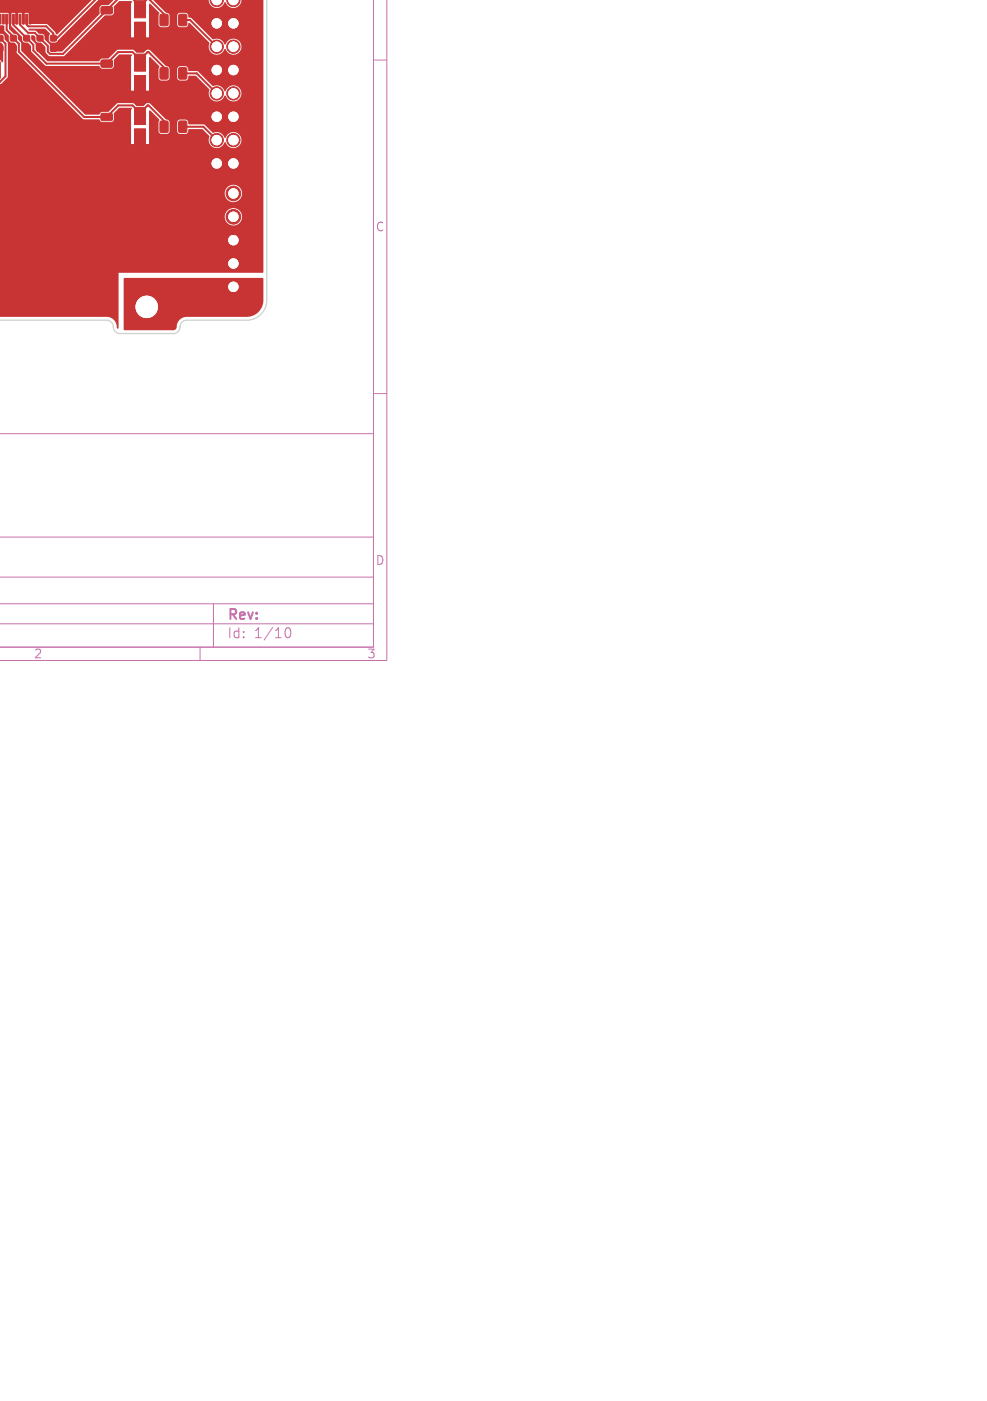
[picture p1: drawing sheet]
<svg xmlns="http://www.w3.org/2000/svg" width="148mm" height="210mm" viewBox="0 0 148 210" stroke-linecap="round" stroke-linejoin="round" font-family="sans-serif">
<defs><g id="words">
<g font-size="2.1" fill="#c872ab">
<text x="34" y="93.3">Rev:</text>
<text x="34" y="95.9">Id:</text>
<text x="38.1" y="95.9">1/10</text>
</g>
<g font-size="1.8" fill="#c872ab">
<text x="56.3" y="34.9">C</text>
<text x="56.3" y="84.9">D</text>
<text x="5" y="98.9">2</text>
<text x="55" y="98.9">3</text>
</g>
</g></defs>
<path d="M56 0v97h-56h56v-32h-56M58 0v99h-58M56 9h2M56 59h2M0 93.5h56M0 90.5h56M0 86.5h56M0 80.5h56M30 97v2M32 90.5v6.5M42.7 94.7a.55 .55 0 0 1 .4-.6h.1a.94 .94 0 0 1 0 1.5h-.1a.55 .55 0 0 1-.4-.6" fill="none" stroke="#c872ab" stroke-width=".15"/>
<g fill="#c83434" stroke="#c83434" stroke-width=".15">
<path d="M24 10.2l1-.1 .2 .2v1.3l-.1 .3h-.9l-.2-.2z"/>
<path d="M26.8 10.2l1-.1 .2 .2v1.3l-.1 .3h-.9l-.2-.2z"/>
<path d="M31.5 0l1.9-.1a.96 .96 0 0 1-.9 1.1 .96 .96 0 0 1-1-1z"/>
<path d="M34 0l1.9-.1a.96 .96 0 0 1-.9 1.1 .96 .96 0 0 1-1-1z"/>
<path d="M15.2 1h1.5l.2 .2v.7l-.3 .2h-1.3l-.2-.2z"/>
<path d="M15.2 4l1.5-.1 .2 .3v.7l-.3 .1h-1.3l-.2-.2z"/>
<path d="M-.1 9.2l.1 .2v2.2l-.1 .3z"/>
<path d="M5.6 5.3h.8v.8h-.8z"/>
<path d="M5.6 6.9h.8v.8h-.8z"/>
<path d="M-.1 5.3h.4l.2 .1v.6l-.2 .2h-.4z"/>
<path d="M-.1 6.8h.4l.2 .2v.5l-.2 .2h-.4z"/>
<path d="M15.2 17h1.5l.2 .2v.7l-.3 .2h-1.3l-.2-.2z"/>
<path d="M15.2 20l1.5-.1 .2 .3v.7l-.3 .1h-1.3l-.2-.2z"/>
<path d="M1.6 5.3h.8v.8h-.8z"/>
<path d="M1.6 6.9h.8v.8h-.8z"/>
<path d="M15.2 9h1.5l.2 .2v.7l-.3 .2h-1.3l-.2-.2z"/>
<path d="M15.2 12l1.5-.1 .2 .3v.7l-.3 .1h-1.3l-.2-.2z"/>
<path d="M20.2 3.3h1.6v2.6h-1.6z"/>
<path d="M20.2 .1h1.6v2.6h-1.6z"/>
<path d="M3.6 5.3h.8v.8h-.8z"/>
<path d="M3.6 6.9h.8v.8h-.8z"/>
<path d="M7.6 5.3h.8v.8h-.8z"/>
<path d="M7.6 6.9h.8v.8h-.8z"/>
<path d="M20.2 19.3h1.6v2.6h-1.6z"/>
<path d="M20.2 16.1h1.6v2.6h-1.6z"/>
<path d="M-.1 2.1l.2 .1v1.4h-.2z"/>
<path d="M.4 2.1l.3 .1-.1 1.4-.3-.1z"/>
<path d="M.9 2.1l.3 .1-.1 1.4-.3-.1z"/>
<path d="M1.4 2.1l.3 .1-.1 1.4-.3-.1z"/>
<path d="M1.9 2.1l.2 .1v1.4l-.3-.1z"/>
<path d="M2.4 2.1l.3 .1-.1 1.4-.3-.1z"/>
<path d="M2.9 2.1l.2 .1v1.4l-.3-.1z"/>
<path d="M3.4 2.1l.3 .1-.1 1.4-.3-.1z"/>
<path d="M3.9 2.1l.2 .1v1.4l-.3-.1z"/>
<path d="M4.4 2.1l.2 .1v1.4l-.3-.1z"/>
<path d="M24 18.2l1-.1 .2 .2v1.3l-.1 .3h-.9l-.2-.2z"/>
<path d="M26.8 18.2l1-.1 .2 .2v1.3l-.1 .3h-.9l-.2-.2z"/>
<path d="M26.9 42.7l3.2-.1 .2 .3v1.1l-.3 .2h-3l-.1-.2z"/>
<path d="M26.9 38.4h3.2l.2 .2v1.2l-.3 .1h-3l-.1-.2z"/>
<path d="M20.2 11.3h1.6v2.6h-1.6z"/>
<path d="M20.2 8.1h1.6v2.6h-1.6z"/>
<path d="M24 2.2l1-.1 .2 .2v1.3l-.1 .3h-.9l-.2-.2z"/>
<path d="M26.8 2.2l1-.1 .2 .2v1.3l-.1 .3h-.9l-.2-.2z"/>
<circle cx="32.5" cy="24.5" r="1"/>
<circle cx="32.5" cy="21" r="1"/>
<circle cx="32.5" cy="17.5" r="1"/>
<circle cx="32.5" cy="14" r="1"/>
<circle cx="32.5" cy="10.5" r="1"/>
<circle cx="32.5" cy="7" r="1"/>
<circle cx="32.5" cy="3.5" r="1"/>
<circle cx="35" cy="24.5" r="1"/>
<circle cx="35" cy="21" r="1"/>
<circle cx="35" cy="17.5" r="1"/>
<circle cx="35" cy="14" r="1"/>
<circle cx="35" cy="10.5" r="1"/>
<circle cx="35" cy="7" r="1"/>
<circle cx="35" cy="3.5" r="1"/>
<circle cx="22" cy="46" r="3.2"/>
<circle cx="35" cy="43" r="1.1"/>
<circle cx="35" cy="39.5" r="1.1"/>
<circle cx="35" cy="36" r="1.1"/>
<circle cx="35" cy="32.5" r="1.1"/>
<circle cx="35" cy="29" r="1.1"/>
</g>
<g fill="none" stroke="#c83434" stroke-width=".3">
<path d="M14.3 0l-5.8 5.7h-.5v-.7l-1.1-1h-2.7l-.2-.3v-.8M17.6 -.1l-8.1 8.2h-2l-.3-.4v-.8l-2-2h-1l-1.2-1.2v-.8M20 0l1 .9M22 0l-1 .9M22.4 0l2.2 2.1v.9M32.4 0h.1M-.1 5.7l.9 .9v4.8l-.9 .9M1 2.9v1.6l1 1v.2l.8 .9v1.1l9.8 9.8h3.4l1.7-1.7h2.2l1.1 1.1M2 2.9v.8l3 3v.9l2 1.9h9l1.7-1.7h2.2l1.1 1.1M21 16.9l1.1-1.1h.2l2.3 2.3v.9M21 8.9l1.1-1.1h.2l2.3 2.3v.9M21 .9v.5"/>
<path d="M21 8.9v.5M21 16.9v.5M27.4 3h1.1l4 4M27.4 19h3.1l2 2M27.4 11h2.1l3 3"/>
</g>
<g fill="#c83434">
<path d="M18.6 41.7h20.8l.1 .1v3.2a2.5 2.5 0 0 1-2.5 2.5h-9.1a1.68 1.68 0 0 0-1.5 1.7l-.4 .3h-7.4z"/>
<path d="M-.1 -.1h36.3h-36.3h.8h-.8v3.7v-3.7h39.6v40.9l-21.7 .1v8.2l-.1 .2-.1-.1a1.63 1.63 0 0 0-1.5-1.7h-16.2v2v-17.1h33.8v.2a1.3 1.3 0 0 0 2 1 1.3 1.3 0 0 0 0-2.2 1.3 1.3 0 0 0-2 1h-33.8v-3.5h33.8v.2a1.3 1.3 0 0 0 2 1 1.3 1.3 0 0 0 0-2.2 1.3 1.3 0 0 0-2 1h-33.8v-25.9v9.6l.3-.1 1-1v-5l-.5-.6-.1-.7-.2-.1h-.5v-1.3h.3l.4 .1 .1 .7 .6 .8 .1 .8 .2 .2h.6l.2 .3 .1 1.3 9.9 9.8 2.4 .1 .5 .4h1.4l.2-.1 .2-.3-.1-.9 .8-.8h1.9l.1 .1-.1 .1v5.2h.4v-2.2l.1-.1h1.6l.1 2.3h.4v-4.9l.2-.2 1.4 1.5-.1 .3v1.4l.2 .3h1.2l.2-.3v-1.4h1.2v1.5l.3 .3h1a.72 .72 0 0 0 .4-.7h2.1l1 1a1.25 1.25 0 0 0 .7 1.7 1.25 1.25 0 0 0 1.6-.8l.2 .1a1.21 1.21 0 0 0 1.8 .5 1.21 1.21 0 0 0 0-1.9 1.21 1.21 0 0 0-1.9 .7h-.1a1.38 1.38 0 0 0-1.8-.8l-1.3-1.2-2.4-.1a.52 .52 0 0 0-.4-.7h-.9l-.2 .2-.1 .2h-1.2a.54 .54 0 0 0-.5-.4l-2.6-2.4h-.3l-.5 .4h-1l-.6-.4h-2.2l-1.5 1.3h-.9l-.5 .4h-2.1l-9.5-9.6v-1.1l-.5-.6v-.4a.56 .56 0 0 0-.7-.5l-.6-.7v-2.1h.2l.1 1.7 1.6 1.6v.6l.2 .2 .7 .1 .4 .4 .1 1 2.2 2.1h7.9l.5 .4h1.4l.2-.1 .2-.3-.1-.9 .8-.8h1.9l.1 .1-.1 .1v5.2h.4v-2.2l.1-.1h1.6l.1 2.3h.4l.1-5h.2l1.3 1.4-.1 .3v1.4l.2 .3h1.2l.2-.3v-1.4h1.2v1.4l.1 .2 .3 .2h.9a.6 .6 0 0 0 .3-.7h1.2l2 2a1.31 1.31 0 0 0 1 1.8 1.4 1.4 0 0 0 1.3-.9l.2 .1a1.21 1.21 0 0 0 1.8 .5 1.21 1.21 0 0 0 0-1.9 1.21 1.21 0 0 0-1.9 .7h-.1a1.38 1.38 0 0 0-1.8-.8l-2.2-2.2-1.5-.1a.52 .52 0 0 0-.4-.7h-.9l-.2 .2-.1 .2h-1.2a.54 .54 0 0 0-.5-.4l-2.6-2.4h-.3l-.5 .4h-1l-.6-.4h-2.2l-1.4 1.2-1 .1-.5 .4h-7.6l-1.8-1.7-.1-.9-.6-.7v-.5l.1-.1h.3l.2 .3v.5l.2 .2 .7 .1 .6 .6v.9l.5 .5h2.3l6.1-6.1h1l.2-.1 .2-.3-.1-.9 .9-.8h1.8l.1 .1-.1 .1v5.2h.4v-2.2l.1-.1h1.6l.1 2.3h.4l.1-5h.2l1.3 1.4-.1 .3v1.4l.2 .3h1.2l.2-.3v-1.4h1.2v1.5l.3 .3h1a.75 .75 0 0 0 .4-.7h.1l3 3a1.25 1.25 0 0 0 .7 1.7 1.25 1.25 0 0 0 1.6-.8l.2 .1a1.21 1.21 0 0 0 1.8 .5 1.21 1.21 0 0 0 0-1.9 1.21 1.21 0 0 0-1.9 .7h-.1a1.37 1.37 0 0 0-1.8-.8l-3.2-3.2-.4-.1-.1-.1a.48 .48 0 0 0-.4-.6h-.9l-.2 .2-.1 .2h-1.2a.54 .54 0 0 0-.5-.4l-2.4-2h-5l-1.3 .9h-1l-.3 .3v1l-5.6 5.6h-1.7l-.1-.1v-.8l-.8-.9v-.5l-.2-.2-.7-.1-.5-.5h-.9l-.1-.1 .1-.2h2.4l.7 .8-.2 .4 .1 .7 .2 .2h.8l.3-.4 8.9-6.1h-.6h14.4a.43 .43 0 0 0 .1 .7 1.27 1.27 0 0 0 1.2 .6 1.27 1.27 0 0 0 1-.9l.2 .1a1.19 1.19 0 0 0 1.3 .8 1.19 1.19 0 0 0 1-1.3h-21.3h2l-8.3 5.3-.2-.1-.1-.3-1.2-1.2h-2.7l-.1-1.5a.38 .38 0 0 0-.3-.2 .38 .38 0 0 0-.4 .3v1.4l-.1 .1-.1-.2-.1-1.4a.38 .38 0 0 0-.3-.2 .38 .38 0 0 0-.4 .3v1.4l-.1 .1-.1-.1-.1-1.5a.38 .38 0 0 0-.3-.2 .38 .38 0 0 0-.4 .3h-.2l-.3-.3h-1.2v4.5h.3l.3 .3v2.5l-.2 .2-.4-.4v-7.1v10z"/>
</g>
<g fill="#fff" stroke="#fff" stroke-width=".15">
<path d="M31.8 0l1.3-.1a.68 .68 0 0 1-.6 .8 .68 .68 0 0 1-.7-.7z"/>
<path d="M34.3 0l1.3-.1a.68 .68 0 0 1-.6 .8 .68 .68 0 0 1-.7-.7z"/>
<circle cx="32.5" cy="24.5" r=".7"/>
<circle cx="32.5" cy="21" r=".7"/>
<circle cx="32.5" cy="17.5" r=".7"/>
<circle cx="32.5" cy="14" r=".7"/>
<circle cx="32.5" cy="10.5" r=".7"/>
<circle cx="32.5" cy="7" r=".7"/>
<circle cx="32.5" cy="3.5" r=".7"/>
<circle cx="35" cy="24.5" r=".7"/>
<circle cx="35" cy="21" r=".7"/>
<circle cx="35" cy="17.5" r=".7"/>
<circle cx="35" cy="14" r=".7"/>
<circle cx="35" cy="10.5" r=".7"/>
<circle cx="35" cy="7" r=".7"/>
<circle cx="35" cy="3.5" r=".7"/>
<circle cx="22" cy="46" r="1.6"/>
<circle cx="35" cy="43" r=".7"/>
<circle cx="35" cy="39.5" r=".7"/>
<circle cx="35" cy="36" r=".7"/>
<circle cx="35" cy="32.5" r=".7"/>
<circle cx="35" cy="29" r=".7"/>
</g>
<path d="M40 0v45a3 3 0 0 1-3 3h-9a1.16 1.16 0 0 0-1.1 1.3l-.3 .5-.5 .2h-8.1a1.16 1.16 0 0 1-1.1-1.3l-.3-.5-.6-.2h-16.1" fill="none" stroke="#d0d2cd" stroke-width=".2"/>
<g fill="#d0d2cd" stroke="#d0d2cd" stroke-width=".15">
<path d="M31.8 0l1.3-.1a.68 .68 0 0 1-.6 .8 .68 .68 0 0 1-.7-.7z"/>
<path d="M34.3 0l1.3-.1a.68 .68 0 0 1-.6 .8 .68 .68 0 0 1-.7-.7z"/>
<circle cx="32.5" cy="24.5" r=".7"/>
<circle cx="32.5" cy="21" r=".7"/>
<circle cx="32.5" cy="17.5" r=".7"/>
<circle cx="32.5" cy="14" r=".7"/>
<circle cx="32.5" cy="10.5" r=".7"/>
<circle cx="32.5" cy="7" r=".7"/>
<circle cx="32.5" cy="3.5" r=".7"/>
<circle cx="35" cy="24.5" r=".7"/>
<circle cx="35" cy="21" r=".7"/>
<circle cx="35" cy="17.5" r=".7"/>
<circle cx="35" cy="14" r=".7"/>
<circle cx="35" cy="10.5" r=".7"/>
<circle cx="35" cy="7" r=".7"/>
<circle cx="35" cy="3.5" r=".7"/>
<circle cx="22" cy="46" r="1.6"/>
<circle cx="35" cy="43" r=".7"/>
<circle cx="35" cy="39.5" r=".7"/>
<circle cx="35" cy="36" r=".7"/>
<circle cx="35" cy="32.5" r=".7"/>
<circle cx="35" cy="29" r=".7"/>
</g>
<use href="#words"/>
</svg>
